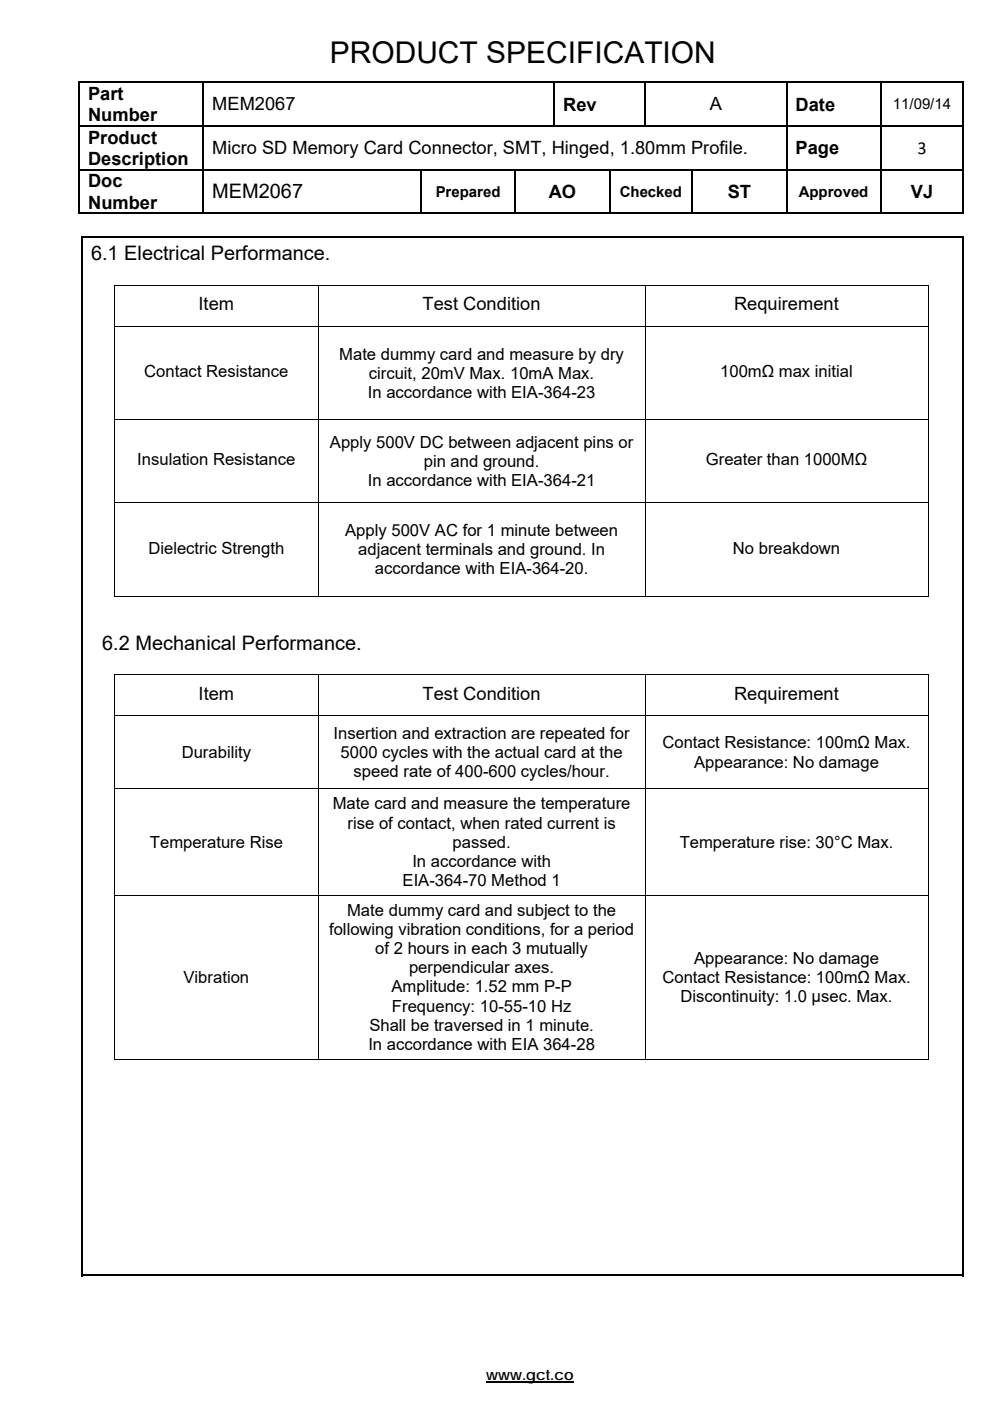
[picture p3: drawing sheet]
<svg xmlns="http://www.w3.org/2000/svg" width="210mm" height="297mm" viewBox="0 0 210 297" stroke-linecap="round" stroke-linejoin="round" font-family="sans-serif">
<defs><g id="words">
<text font-size="6.3" x="70" y="13.4">PRODUCT SPECIFICATION</text>
<g font-size="4.2">
<text x="45" y="42.1">MEM2067</text>
<text x="19.3" y="55.1">6.1 Electrical Performance.</text>
<text x="21.7" y="137.8">6.2 Mechanical Performance.</text>
</g>
<g font-size="3.9">
<text x="18.7" y="21.2">Part</text>
<text x="45" y="23.4">MEM2067</text>
<text x="119.4" y="23.4">Rev</text>
<text x="150.5" y="23.4">A</text>
<text x="168.7" y="23.4">Date</text>
<text x="18.7" y="25.7">Number</text>
<text x="18.7" y="30.5">Product</text>
<text x="18.7" y="34.9">Description</text>
<text x="45" y="32.7">Micro SD Memory Card Connector, SMT, Hinged, 1.80mm Profile.</text>
<text x="168.7" y="32.7">Page</text>
<text x="194.6" y="32.6">3</text>
<text x="18.7" y="39.8">Doc</text>
<text x="116.4" y="42">AO</text>
<text x="154.3" y="42">ST</text>
<text x="193.2" y="42">VJ</text>
<text x="18.7" y="44.2">Number</text>
<text x="42.1" y="65.8">Item</text>
<text x="89.6" y="65.8">Test Condition</text>
<text x="155.7" y="65.8">Requirement</text>
<text x="42.1" y="148.4">Item</text>
<text x="89.6" y="148.4">Test Condition</text>
<text x="155.7" y="148.4">Requirement</text>
</g>
<g font-size="3.5">
<text x="71.9" y="76.2">Mate dummy card and measure by dry</text>
<text x="30.6" y="80">Contact Resistance</text>
<text x="78.2" y="80.3">circuit, 20mV Max. 10mA Max.</text>
<text x="152.8" y="80">100mΩ max initial</text>
<text x="78" y="84.3">In accordance with EIA-364-23</text>
<text x="70" y="94.9">Apply 500V DC between adjacent pins or</text>
<text x="29.1" y="98.7">Insulation Resistance</text>
<text x="89.9" y="99">pin and ground.</text>
<text x="149.7" y="98.7">Greater than 1000MΩ</text>
<text x="78" y="103">In accordance with EIA-364-21</text>
<text x="73.2" y="113.7">Apply 500V AC for 1 minute between</text>
<text x="31.5" y="117.4">Dielectric Strength</text>
<text x="76" y="117.7">adjacent terminals and ground. In</text>
<text x="155.4" y="117.4">No breakdown</text>
<text x="79.5" y="121.8">accordance with EIA-364-20.</text>
<text x="38.5" y="160.7">Durability</text>
<text x="70.8" y="156.7">Insertion and extraction are repeated for</text>
<text x="72.2" y="160.7">5000 cycles with the actual card at the</text>
<text x="140.5" y="158.7">Contact Resistance: 100mΩ Max.</text>
<text x="75" y="164.8">speed rate of 400-600 cycles/hour.</text>
<text x="147.2" y="162.8">Appearance: No damage</text>
<text x="70.6" y="171.6">Mate card and measure the temperature</text>
<text x="31.8" y="179.7">Temperature Rise</text>
<text x="73.7" y="175.7">rise of contact, when rated current is</text>
<text x="96" y="179.7">passed.</text>
<text x="144.2" y="179.7">Temperature rise: 30°C Max.</text>
<text x="87.5" y="183.8">In accordance with</text>
<text x="85.4" y="187.9">EIA-364-70 Method 1</text>
<text x="73.6" y="194.2">Mate dummy card and subject to the</text>
<text x="69.8" y="198.2">following vibration conditions, for a period</text>
<text x="79.6" y="202.3">of 2 hours in each 3 mutually</text>
<text x="38.9" y="208.4">Vibration</text>
<text x="86.8" y="206.4">perpendicular axes.</text>
<text x="140.5" y="208.4">Contact Resistance: 100mΩ Max.</text>
<text x="147.2" y="204.3">Appearance: No damage</text>
<text x="83" y="210.4">Amplitude: 1.52 mm P-P</text>
<text x="83.1" y="214.5">Frequency: 10-55-10 Hz</text>
<text x="144.3" y="212.4">Discontinuity: 1.0 µsec. Max.</text>
<text x="78.3" y="218.5">Shall be traversed in 1 minute.</text>
<text x="78.1" y="222.6">In accordance with EIA 364-28</text>
</g>
<g font-size="3.2">
<text x="189.4" y="23.2">11/09/14</text>
<text x="92.4" y="41.7">Prepared</text>
<text x="131.4" y="41.7">Checked</text>
<text x="169.4" y="41.7">Approved</text>
<text x="103.1" y="292.7">www.gct.co</text>
</g>
</g></defs>
<g fill="#000">
<path d="M16.6 17.2h.4v.4h-.4zM43 17.2h.3v.4h-.3zM117.4 17.2h.3v.4h-.3zM136.7 17.2h.3v.4h-.3zM166.7 17.2h.3v.4h-.3zM186.7 17.2h.3v.4h-.3zM204.2 17.2h.3v.4h-.3zM16.6 26.5h.4v.4h-.4zM16.6 35.8h.4v.4h-.4zM43 26.5h.3v.4h-.3zM43 35.8h.3v.4h-.3zM89.2 35.8h.3v.4h-.3z"/>
<path d="M109.2 35.8h.3v.4h-.3zM129.2 35.8h.3v.4h-.3zM146.7 35.8h.3v.4h-.3zM166.7 26.5h.3v.4h-.3zM166.7 35.8h.3v.4h-.3zM186.7 26.5h.3v.4h-.3zM186.7 35.8h.3v.4h-.3zM204.2 26.5h.3v.4h-.3zM204.2 35.8h.3v.4h-.3zM17.2 50.1h.4v.4h-.4zM204.2 45.1h.3v.3h-.3zM204.2 50.1h.3v.4h-.3z"/>
<path d="M24.2 60.3h.2v.2h-.2zM196.8 60.3h.1v.2h-.1zM196.8 69h.1v.2h-.1zM196.8 88.9h.1v.2h-.1zM196.8 106.4h.1v.2h-.1zM196.8 126.4h.1v.2h-.1zM24.2 143h.2v.1h-.2zM196.8 143h.1v.1h-.1zM196.8 151.7h.1v.1h-.1zM196.8 167.1h.1v.2h-.1zM196.8 189.7h.1v.2h-.1zM196.8 224.5h.1v.1h-.1z"/>
<path d="M204.2 270.3h.3v.3h-.3z"/>
</g>
<g fill="none" stroke="#000" stroke-width=".34">
<path d="M16.6 17.4h26.4M16.8 17.6v8.9M43.1 17.6v8.9M43.3 17.4h74.1M117.6 17.6v8.9M117.7 17.4h19M136.8 17.6v8.9M137 17.4h29.7M166.8 17.6v8.9M167 17.4h19.7M186.8 17.6v8.9M187 17.4h17.2"/>
<path d="M204.3 17.6v8.9M16.8 26.9v8.9M16.8 36.2v9.2M17 26.7h26M17 36h26M43.1 26.9v8.9M43.1 36.2v9.2M43.3 36h45.9M89.3 36.2v9.2M89.5 36h19.7M109.3 36.2v9.2M109.5 36h19.7"/>
<path d="M129.3 36.2v9.2M129.5 36h17.2M146.8 36.2v9.2M147 36h19.7M166.7 26.7h-123.4M166.8 26.9v8.9M166.8 36.2v9.2M167 26.7h19.7M167 36h19.7M186.8 26.9v8.9M186.8 36.2v9.2M187 26.7h17.2"/>
<path d="M187 36h17.2M204.3 26.9v8.9M204.3 36.2v9.2M16.6 45.3h26.4M17.2 50.3h187M17.4 50.5v220.1M43.3 45.3h45.9M89.5 45.3h19.7M109.5 45.3h19.7M129.5 45.3h17.2M147 45.3h19.7M167 45.3h19.7"/>
<path d="M187 45.3h17.2M204.3 50.5v220.1M17.2 270.4h187"/>
</g>
<path d="M103.1 293.1h18.6" fill="none" stroke="#000" stroke-width=".28"/>
<g fill="none" stroke="#000" stroke-width=".21">
<path d="M24.2 60.4h172.6M24.3 60.5v8.5M24.3 69.2v19.7M67.5 60.5v8.5M67.5 69.2v19.7M136.8 60.5v8.5M136.8 69.2v19.7M196.8 69.1h-172.6M196.9 60.5v8.5M196.9 69.2v19.7M24.2 89h172.6M24.3 89.1v17.3"/>
<path d="M67.5 89.1v17.3M136.8 89.1v17.3M196.9 89.1v17.3M24.2 106.5h172.6M24.3 106.6v20M67.5 106.6v20M136.8 106.6v20M196.9 106.6v20M24.2 126.5h43.2M67.6 126.5h69.2M136.9 126.5h59.9M24.3 143.1v8.6"/>
<path d="M24.3 151.8v15.3M67.5 143.1v8.6M67.5 151.8v15.3M136.8 143.1v8.6M136.8 151.8v15.3M196.8 143h-172.6M196.8 151.8h-172.6M196.9 143.1v8.6M196.9 151.8v15.3M24.2 167.2h172.6M24.3 167.3v22.4M67.5 167.3v22.4"/>
<path d="M136.8 167.3v22.4M196.9 167.3v22.4M24.3 189.9v34.7M67.5 189.9v34.7M136.8 189.9v34.7M196.8 189.8h-172.6M196.9 189.9v34.7M24.2 224.5h43.2M67.6 224.5h69.2M136.9 224.5h59.9"/>
</g>
<use href="#words"/>
</svg>
